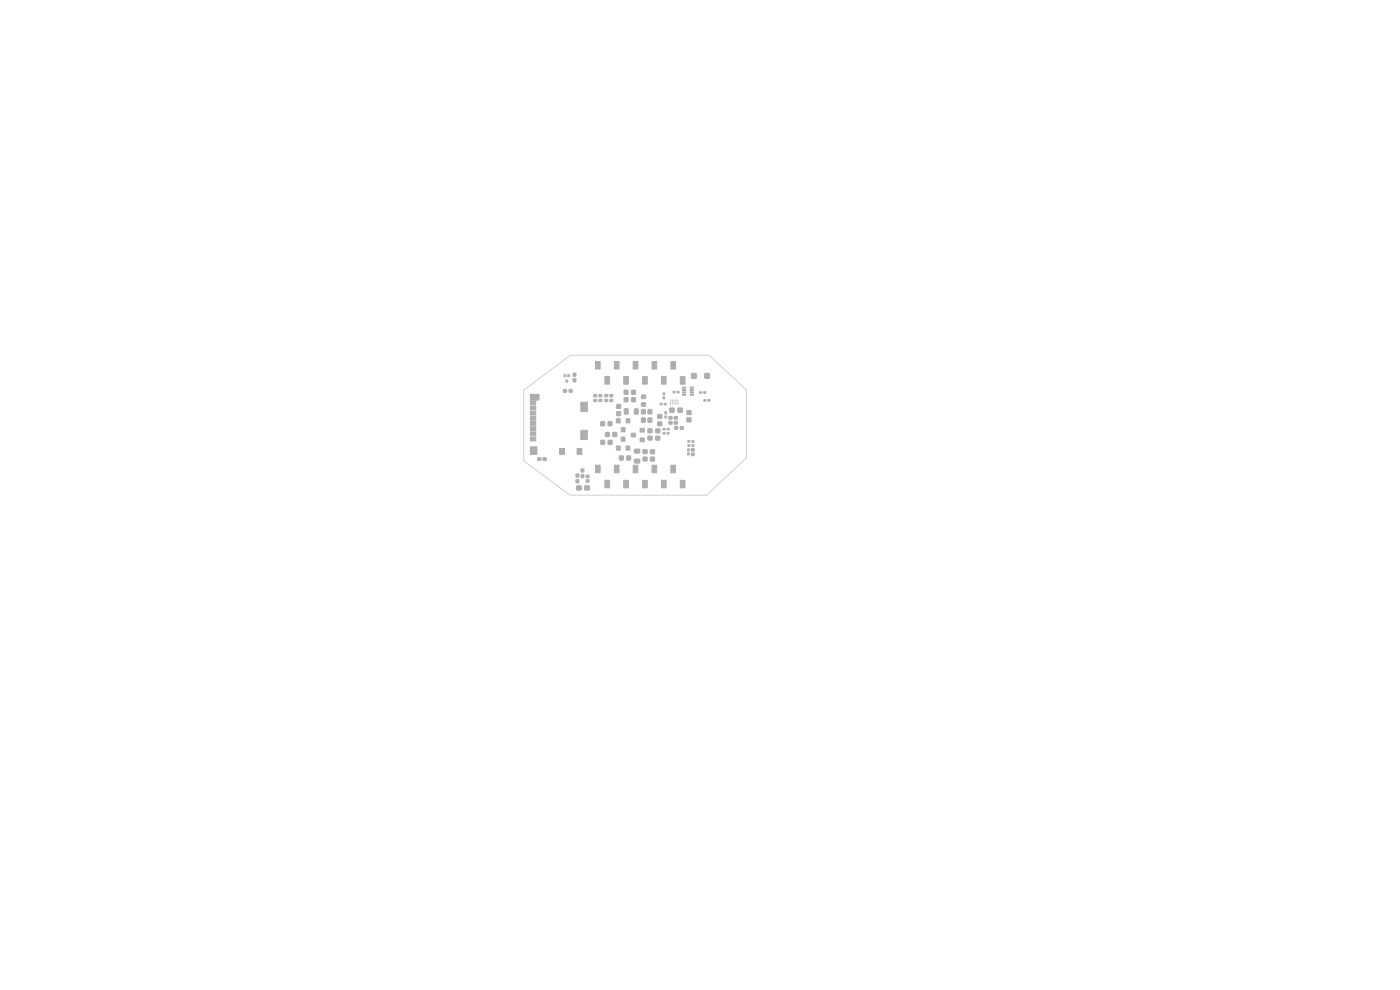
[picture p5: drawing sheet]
<svg xmlns="http://www.w3.org/2000/svg" width="297mm" height="210mm" viewBox="0 0 297 210" stroke-linecap="round" stroke-linejoin="round" font-family="sans-serif">
<g fill="#bbaaa4">
<path d="M142.1 84.8h.2l.1 .2h-.2z"/>
<path d="M142.1 85.2h.2l.1 .2h-.2z"/>
<path d="M142.2 85.6h.2l-.1 .2h-.2z"/>
<path d="M142.5 84.8h.2l.1 .2h-.2z"/>
<path d="M142.6 85.2h.2l-.1 .2h-.2z"/>
<path d="M142.6 85.6h.2l-.1 .2h-.2z"/>
<path d="M142.9 84.8h.2l.1 .2h-.2z"/>
<path d="M142.9 85.2h.2l.1 .2h-.2z"/>
<path d="M143 85.6h.2l-.1 .2h-.2z"/>
<path d="M143.3 84.8h.2l.1 .2h-.2z"/>
<path d="M143.3 85.2h.2l.1 .2h-.2z"/>
<path d="M143.4 85.6h.2l-.1 .2h-.2z"/>
<path d="M143.7 84.8h.2l.1 .2h-.2z"/>
<path d="M143.8 85.2h.2l-.1 .2h-.2z"/>
<path d="M143.8 85.6h.2l-.1 .2h-.2z"/>
</g>
<g fill="#bbaaa4" stroke="#bbaaa4" stroke-width=".21">
<path d="M149.3 83.1h.4v.3h-.4z"/>
<path d="M148.4 83.1h.4v.3h-.4z"/>
<path d="M132.8 88.8h.8v.9h-.8z"/>
<path d="M130.8 88.8h.8v.9h-.8z"/>
<path d="M131.8 90.7h.8v.9h-.8z"/>
<path d="M120.5 79.5h.3v.4h-.3z"/>
<path d="M119.7 79.5h.3v.4h-.3z"/>
<path d="M120.1 80.6h.3v.4h-.3z"/>
<path d="M121.6 79.2h.5v.6h-.5z"/>
<path d="M121.6 80.4h.5v.6h-.5z"/>
<path d="M140.7 91.8h.4v.3h-.4z"/>
<path d="M141.5 91.8h.4v.3h-.4z"/>
<path d="M136.1 83.8h.8v.7h-.8z"/>
<path d="M136.1 85.5h.8v.7h-.8z"/>
<path d="M127.1 83.7h.6v.5h-.6z"/>
<path d="M127.1 84.7h.6v.5h-.6z"/>
<path d="M130 91.8h.8v.8h-.8z"/>
<path d="M128.5 91.8h.7v.8h-.7z"/>
<path d="M136.4 95.4h.9v.8h-.9z"/>
<path d="M136.4 97h.9v.7h-.9z"/>
<path d="M122.2 101.8h.6v.6h-.6z"/>
<path d="M122.2 100.6h.6v.6h-.6z"/>
<path d="M145.9 94.4h.4v.3h-.4z"/>
<path d="M146.8 94.4h.4v.3h-.4z"/>
<path d="M128.3 84.7h.6v.5h-.6z"/>
<path d="M128.3 83.7h.6v.5h-.6z"/>
<path d="M134.6 97.4h1l.1 .7-.2 .2-.8-.1-.1-.2z"/>
<path d="M134.6 95.3h1l.1 .7-.2 .1h-.8l-.1-.2z"/>
<path d="M138 95.5h.8v.7h-.8z"/>
<path d="M138 97h.8v.8h-.8z"/>
<path d="M145.9 96.1h.3v.4h-.3z"/>
<path d="M145.9 95.2h.3v.4h-.3z"/>
<path d="M123.3 100.7h.5v.6h-.5z"/>
<path d="M123.3 99.5h.5v.6h-.5z"/>
<path d="M140.7 83.3h.3v.4h-.3z"/>
<path d="M140.7 84.2h.3v.4h-.3z"/>
<path d="M146.4 83.6h.7v.3h-.7z"/>
<path d="M146.4 83.1h.7v.3h-.7z"/>
<path d="M146.4 82.6h.7v.3h-.7z"/>
<path d="M146.4 82.1h.7v.3h-.7z"/>
<path d="M144.8 82.1h.7v.3h-.7z"/>
<path d="M144.8 82.6h.7v.3h-.7z"/>
<path d="M144.8 83.1h.7v.3h-.7z"/>
<path d="M144.8 83.6h.7v.3h-.7z"/>
<path d="M126 84.7h.6v.5h-.6z"/>
<path d="M126 83.7h.6v.5h-.6z"/>
<path d="M134 82.8h.7v.8h-.7z"/>
<path d="M132.4 82.8h.8v.8h-.8z"/>
<path d="M134 84.4h.8v.8h-.8z"/>
<path d="M132.4 84.4h.8v.8h-.8z"/>
<path d="M145.9 93.5h.4v.3h-.4z"/>
<path d="M146.8 93.5h.4v.3h-.4z"/>
<path d="M143 88.4h.7v.5h-.7z"/>
<path d="M141.9 88.4h.7v.5h-.7z"/>
<path d="M122.4 103.1h.9v.8h-.9z"/>
<path d="M124.1 103.1h.9v.8h-.9z"/>
<path d="M144.3 79.9h1v1.6h-1z"/>
<path d="M142.3 76.7h1v1.6h-1z"/>
<path d="M140.3 79.9h1v1.6h-1z"/>
<path d="M138.3 76.7h1v1.6h-1z"/>
<path d="M136.3 79.9h1v1.6h-1z"/>
<path d="M134.3 76.7h1v1.6h-1z"/>
<path d="M132.3 79.9h1v1.6h-1z"/>
<path d="M130.3 76.7h1v1.6h-1z"/>
<path d="M128.3 79.9h1v1.6h-1z"/>
<path d="M126.3 76.7h1v1.6h-1z"/>
<path d="M130.8 87.4h.8v.7h-.8z"/>
<path d="M130.8 85.8h.8v.8h-.8z"/>
<path d="M139.1 91h.9v.8h-.9z"/>
<path d="M139.1 92.6h.9v.7h-.9z"/>
<path d="M137.5 91h.8v.8h-.8z"/>
<path d="M137.5 92.6h.8v.7h-.8z"/>
<path d="M129.4 83.7h.6v.5h-.6z"/>
<path d="M129.4 84.7h.6v.5h-.6z"/>
<path d="M119.5 82.6h.7v.6h-.7z"/>
<path d="M120.7 82.6h.7v.6h-.7z"/>
<path d="M140 85.6h.4v.3h-.4z"/>
<path d="M140.9 85.6h.4v.3h-.4z"/>
<path d="M149.3 84.8h.4v.3h-.4z"/>
<path d="M150.2 84.8h.4v.3h-.4z"/>
<path d="M132.5 86.8l.6-.1 .2 .1v.9l-.1 .2-.8-.1z"/>
<path d="M134.6 86.8l.6-.1 .2 .1v.9l-.1 .2-.7-.1z"/>
<path d="M140.7 90.9h.4v.3h-.4z"/>
<path d="M141.5 90.9h.4v.3h-.4z"/>
<path d="M141.1 87.4h.3v.4h-.3z"/>
<path d="M141.1 88.2h.3v.4h-.3z"/>
<path d="M137.5 88.7h.8v.8h-.8z"/>
<path d="M137.5 86.9h.8v.9h-.8z"/>
<path d="M136.1 86.9h.8v.9h-.8z"/>
<path d="M136.1 88.7h.8v.8h-.8z"/>
<path d="M143.1 89.4h.6v.6h-.6z"/>
<path d="M141.9 89.4h.7v.6h-.7z"/>
<path d="M129 93.4h.8v.8h-.8z"/>
<path d="M127.5 93.4h.8v.8h-.8z"/>
<path d="M112.5 92.7h1.2v.8h-1.2z"/>
<path d="M112.5 91.6h1.2v.8h-1.2z"/>
<path d="M112.5 90.5h1.2v.8h-1.2z"/>
<path d="M112.5 89.4h1.2v.8h-1.2z"/>
<path d="M112.5 88.3h1.2v.8h-1.2z"/>
<path d="M112.5 87.2h1.2v.8h-1.2z"/>
<path d="M112.5 86.1h1.2v.8h-1.2z"/>
<path d="M112.5 85h1.2v.8h-1.2z"/>
<path d="M118.7 95.1h1.1v1.3h-1.1z"/>
<path d="M122.4 95.1h1.1v1.3h-1.1z"/>
<path d="M112.5 94.8h1.4v1.6h-1.4z"/>
<path d="M112.5 83.7h1.9v1.2h-1.9z"/>
<path d="M123.2 85.3h1.4v2h-1.4z"/>
<path d="M123.2 91.3h1.4v1.9h-1.4z"/>
<path d="M143.1 90.5h.7v.5h-.7z"/>
<path d="M144.3 90.5h.7v.5h-.7z"/>
<path d="M129 89.5h.8v.8h-.8z"/>
<path d="M127.5 89.5h.7v.8h-.7z"/>
<path d="M149.5 79.3h1v.9h-1z"/>
<path d="M146.7 79.3h1v.9h-1z"/>
<path d="M146.7 96.1h.5v.5h-.5z"/>
<path d="M146.7 95.2h.5v.5h-.5z"/>
<path d="M144.3 101.9h1v1.6h-1z"/>
<path d="M142.3 98.7h1v1.6h-1z"/>
<path d="M140.3 101.9h1v1.6h-1z"/>
<path d="M138.3 98.7h1v1.6h-1z"/>
<path d="M136.3 101.9h1v1.6h-1z"/>
<path d="M134.3 98.7h1v1.6h-1z"/>
<path d="M132.3 101.9h1v1.6h-1z"/>
<path d="M130.3 98.7h1v1.6h-1z"/>
<path d="M128.3 101.9h1v1.6h-1z"/>
<path d="M126.3 98.7h1v1.6h-1z"/>
<path d="M145.8 87.1h.8v.8h-.8z"/>
<path d="M145.8 88.7h.8v.7h-.8z"/>
<path d="M135.8 92.9h.9v.8h-.9z"/>
<path d="M135.8 90.9h.9v.8h-.9z"/>
<path d="M133.9 91.9h.9v.8h-.9z"/>
<path d="M130.8 94.6h.8v.9h-.8z"/>
<path d="M132.8 94.6h.8v.9h-.8z"/>
<path d="M131.8 92.7h.8v.9h-.8z"/>
<path d="M143.8 86.6h.9v.8h-.9z"/>
<path d="M142.1 86.6h.9v.8h-.9z"/>
<path d="M133 96.7h.8v.9h-.8z"/>
<path d="M131.4 96.7h.8v.9h-.8z"/>
<path d="M139.5 89.5h.9v.8h-.9z"/>
<path d="M139.5 88h.9v.7h-.9z"/>
<path d="M115.2 97.1h.7v.6h-.7z"/>
<path d="M114.1 97.1h.6v.6h-.6z"/>
<path d="M124.4 101.8h.5v.5h-.5z"/>
<path d="M124.4 100.8h.5v.5h-.5z"/>
<path d="M143.7 83h.4v.3h-.4z"/>
<path d="M142.8 83h.4v.3h-.4z"/>
</g>
<path d="M111.1 82.8l9.9-7.4h29.5l7.8 7.3v14.4l-8.4 7.9h-29l-9.8-7.2z" fill="none" stroke="#d0d2cd" stroke-width=".21"/>
</svg>
